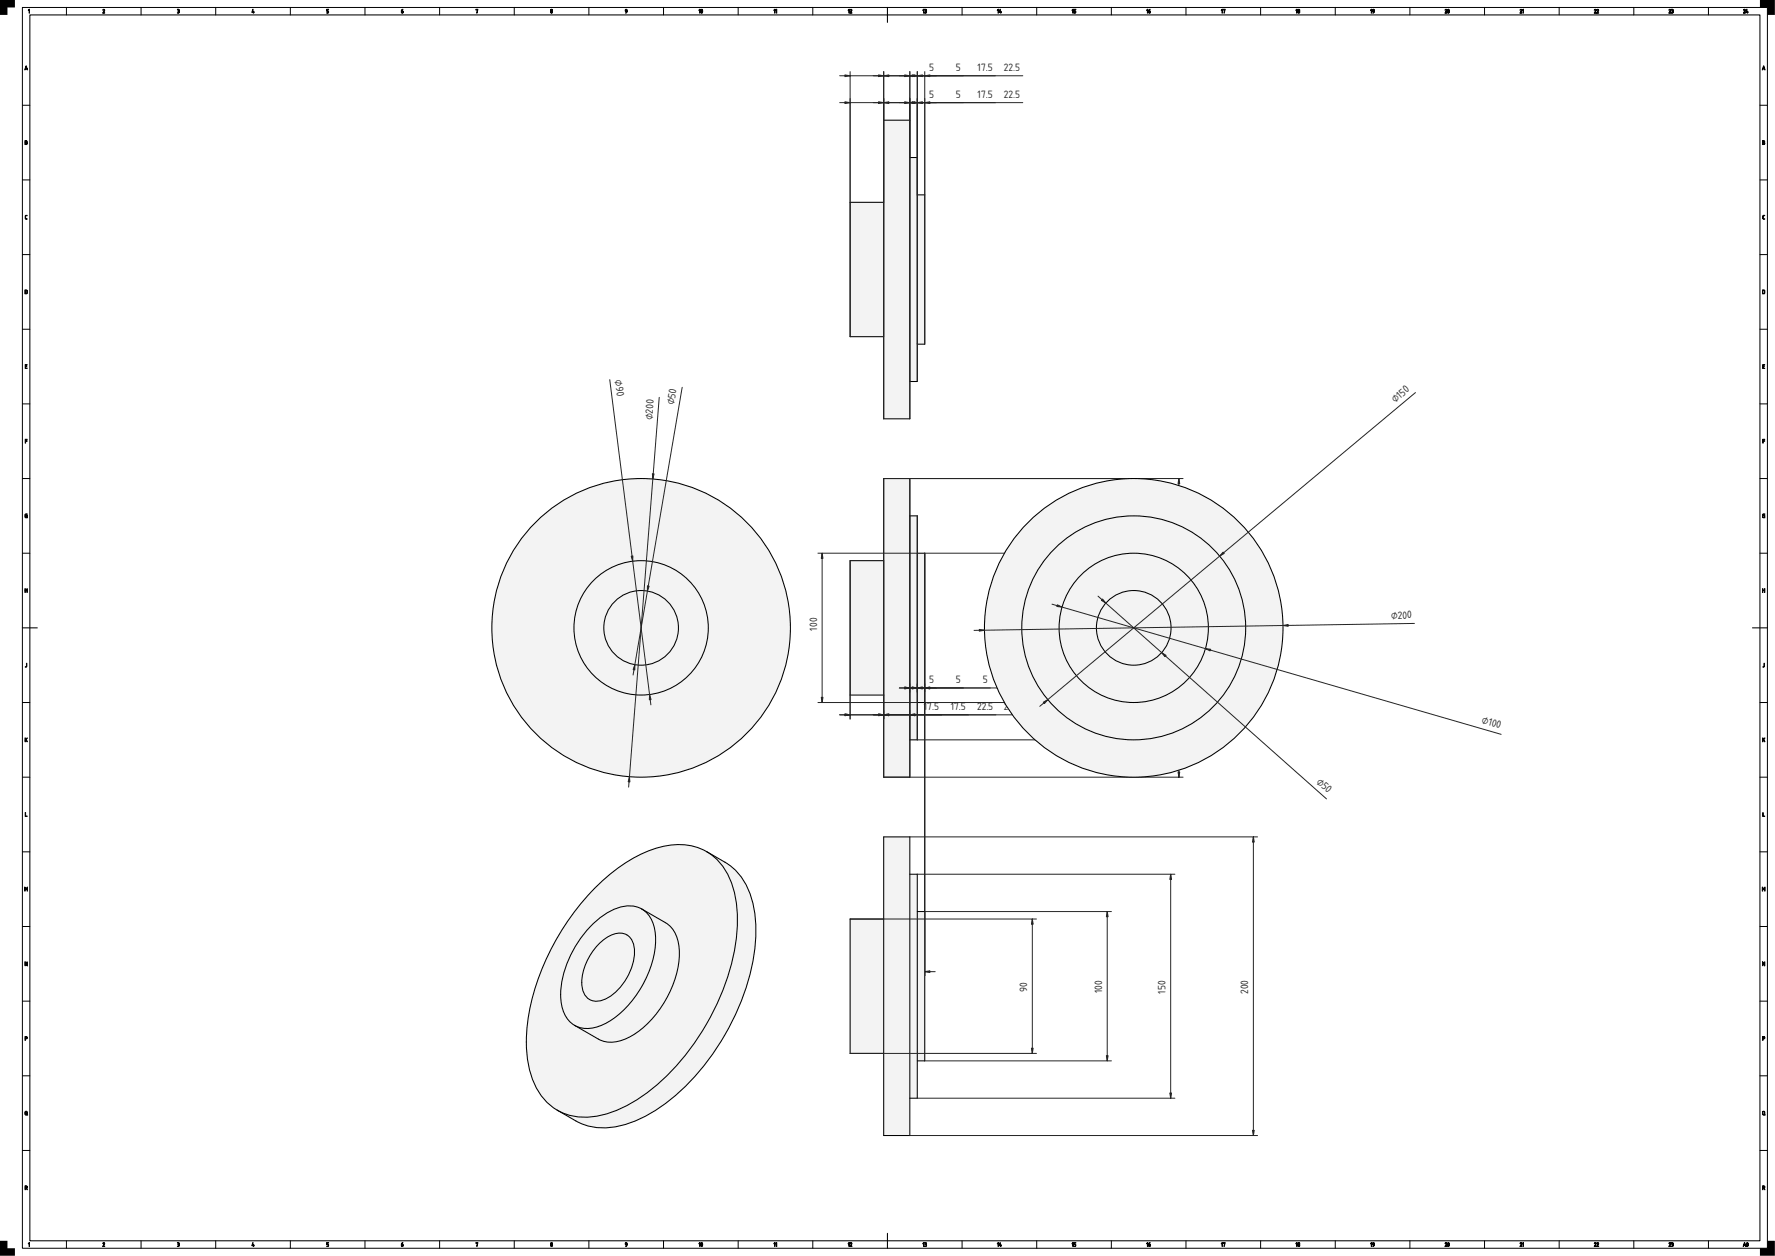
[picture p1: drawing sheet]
<svg xmlns="http://www.w3.org/2000/svg" width="1189mm" height="841mm" viewBox="0 0 1189 841" stroke-linecap="round" stroke-linejoin="round" font-family="sans-serif">
<defs><g id="words">
<g font-size="6.7" fill="#212529">
<text x="622" y="47">5</text>
<text x="640" y="47">5</text>
<text x="655" y="47">17.5</text>
<text x="672" y="47">22.5</text>
<text x="622" y="65">5</text>
<text x="640" y="65">5</text>
<text x="655" y="65">17.5</text>
<text x="672" y="65">22.5</text>
<text x="412" y="255" transform="rotate(83 412 255)">⌀90</text>
<text x="934" y="270" transform="rotate(-40 934 270)">⌀150</text>
<text x="451" y="271" transform="rotate(-80 451 271)">⌀50</text>
<text x="437" y="281" transform="rotate(-86 437 281)">⌀200</text>
<text x="932" y="414" transform="rotate(-1 932 414)">⌀200</text>
<text x="547" y="422" transform="rotate(-90 547 422)">100</text>
<text x="709" y="425" transform="rotate(-90 709 425)">100</text>
<text x="750" y="421" transform="rotate(-90 750 421)">175</text>
<text x="786" y="432" transform="rotate(-90 786 432)">200</text>
<text x="622" y="457">5</text>
<text x="640" y="457">5</text>
<text x="658" y="457">5</text>
<text x="619" y="475">1</text>
<text x="621" y="475">7.5</text>
<text x="637" y="475">17.5</text>
<text x="654" y="475">22.5</text>
<text x="672" y="475">22.5</text>
<text x="992" y="484" transform="rotate(16 992 484)">⌀100</text>
<text x="881" y="524" transform="rotate(42 881 524)">⌀50</text>
<text x="592" y="647">0</text>
<text x="688" y="664" transform="rotate(-90 688 664)">90</text>
<text x="738" y="665" transform="rotate(-90 738 665)">100</text>
<text x="781" y="665" transform="rotate(-90 781 665)">150</text>
<text x="836" y="666" transform="rotate(-90 836 666)">200</text>
</g>
</g></defs>
<path d="M20 10h1159v821h-1159zM594 5v10M15 420h10M1174 420h10M594 826v10" fill="none" stroke="#000" stroke-width=".7"/>
<g fill="none" stroke="#000" stroke-width=".67">
<path d="M15 5h1169v831h-1169zM44 5v5M94 5v5M144 5v5M194 5v5M244 5v5M294 5v5M344 5v5M394 5v5M444 5v5M494 5v5M544 5v5"/>
<path d="M644 5v5M694 5v5M744 5v5M794 5v5M844 5v5M894 5v5M944 5v5M994 5v5M1044 5v5M1094 5v5M1144 5v5M15 70h5"/>
<path d="M1179 70h5M15 120h5M1179 120h5M15 170h5M1179 170h5M15 220h5M1179 220h5M15 270h5M1179 270h5M15 320h5M1179 320h5M15 370h5"/>
<path d="M1179 370h5M594 420h.1M15 470h5M1179 470h5M15 520h5M1179 520h5M15 570h5M1179 570h5M15 620h5M1179 620h5M15 670h5M1179 670h5"/>
<path d="M15 720h5M1179 720h5M15 770h5M1179 770h5M44 831v5M94 831v5M144 831v5M194 831v5M244 831v5M294 831v5M344 831v5M394 831v5"/>
<path d="M444 831v5M494 831v5M544 831v5M644 831v5M694 831v5M744 831v5M794 831v5M844 831v5M894 831v5M944 831v5M994 831v5M1044 831v5"/>
<path d="M1094 831v5M1144 831v5"/>
</g>
<g fill="#000" stroke="#000" stroke-width=".67">
<path d="M20 6v3v-2h-1zM69 6l1 1-1 2h1h-1l1-2zM119 6h1v1a1 1 0 0 1 0 1 1 1 0 0 1-1 1 .7 .7 0 0 0 1-1 .7 .7 0 0 0-1-1h1zM169 6v2h1v1l-1-1zM219 6h1h-1v1l1 1v1h-1l1-1-1-1zM319 6h1l-1 3 1-3-1 1zM17 144h1l-1 1v1l1 1-1-1zM1181 144h1l-1 1v1l1 1-1-1zM17 244h1h-1v1h1h-1v1l1 1h-1zM1181 244h1h-1v1h1h-1v1l1 1h-1zM17 294h1h-1v1h1h-1v2zM1181 294h1h-1v1h1h-1v2z"/>
<path d="M17 344h1l-1 1v1h1v-1v2l-1-1zM1181 344h1l-1 1v1h1l-1-1h1v2l-1-1zM17 394v1h1v-1v3v-2h-1v2zM1181 394v1h1v-1v3v-2h-1v2zM18 444v2l-1 1 1-1zM1182 444v2l-1 1v-1zM17 494v1l1-1v1v2l-1-2v2zM1181 494v1l1-1-1 1 1 2-1-2v2zM17 544v2l1 1h-1zM1181 544v2l1 1h-1zM17 594v1l1-1v3v-2l-1 1v-1v2zM1180 594l1 1 1-1v3v-2l-1 1v-1l-1 2z"/>
<path d="M17 644l1 2v-2v3l-1-2v2zM1181 644l1 2v-2v3l-1-2v2zM20 832v3v-3l-1 1zM69 832h1l-1 2 1 1h-1l1-2zM119 832h1v1a1 1 0 0 1 0 1 1 1 0 0 1-1 0 .7 .7 0 0 0 1 0 .7 .7 0 0 0-1-1h1zM169 832v2l1-1v1v1l-1-1zM219 832h1h-1v1l1 1v1h-1l1-1-1-1zM319 832h1l-1 3 1-3-1 1z"/>
<path d="M269 7l1-1-1 1a.8 .8 0 0 1 1 0 1 1 0 0 1 0 2 .8 .8 0 0 1-1-1zM269 8h1z"/>
<path d="M369 8a.5 .5 0 0 0 1 0 .5 .5 0 0 0-1 0zM369 7a.5 .5 0 0 0 1 0 .5 .5 0 0 0-1 0zM369 6h1v1a.9 .9 0 0 1 0 1 .9 .9 0 0 1-1 0z"/>
<path d="M419 6a1.5 1.5 0 0 1 0 3l1-1-1-1zM419 7a.5 .5 0 0 0 1 0 .5 .5 0 0 0-1 0z"/>
<path d="M469 6v3v-2h-1zM470 6v3v-2zM470 6a1.2 1.2 0 0 1 1 1 1.2 1.2 0 0 1-1 2z"/>
<path d="M519 6v3v-2h-1zM520 6v3v-2h-1z"/>
<path d="M569 6v3v-2h-1zM569 6l2 1-1 2h1h-2l1-2z"/>
<path d="M619 6v3v-2h-1zM619 6h1l1 1a1 1 0 0 1 0 1 1.1 1.1 0 0 1-2 1 .7 .7 0 0 0 1-1 .7 .7 0 0 0 0-1z"/>
<path d="M668 6l1 3-1-2zM670 6v2h1l-1 1-1-1z"/>
<path d="M718 6l1 3-1-2zM719 6h2h-1v1l1 1-1 1h-1l1-1-1-1z"/>
<path d="M769 6v3v-2h-1zM770 7v-1v1a.8 .8 0 0 1 1 0 1.1 1.1 0 0 1-1 2 .8 .8 0 0 1-1-1z"/>
<path d="M819 6v3v-2h-1zM819 6h2l-1 3v-3l-1 1z"/>
<path d="M868 6l1 3-1-2zM869 8a.5 .5 0 0 0 1 0 .5 .5 0 0 0-1 0zM870 6l1 1a.9 .9 0 0 1 0 1 1 1 0 0 1-2 0z"/>
<path d="M918 6l1 3-1-2zM919 6h1a1.5 1.5 0 0 1 0 3v-1l-1-1zM919 7a.5 .5 0 0 0 1 0 .5 .5 0 0 0-1 0z"/>
<path d="M968 6l1 1-1 2h1h-1l1-2zM970 6v3l1-2zM970 6a1.2 1.2 0 0 1 1 1 1.2 1.2 0 0 1-1 2z"/>
<path d="M1018 6l1 1-1 2h1h-1l1-2zM1020 6v3v-2z"/>
<path d="M1068 6l1 1-1 2h1h-1l1-2zM1070 6l1 1-1 2h1h-1l1-2z"/>
<path d="M1118 6l1 1-1 2h1h-1l1-2zM1119 6h1l1 1a1 1 0 0 1 0 1 1.1 1.1 0 0 1-2 1 .7 .7 0 0 0 1-1 .7 .7 0 0 0 0-1z"/>
<path d="M1168 6l1 1-1 2h1h-1l1-2zM1170 6v2h1l-1 1-1-1z"/>
<path d="M17 44l1 3v-1l-1 1zM18 45l-1 1h1z"/>
<path d="M1181 44l1 3v-1l-2 1zM1181 45v1h1z"/>
<path d="M17 94l1 1v1v1h-1zM17 96v1l1-1zM17 94v1h1z"/>
<path d="M1181 94l1 1v1v1h-1zM1181 96v1l1-1zM1181 94v1h1z"/>
<path d="M17 194v3l1-1v-1zM17 194l1 1v2h-1z"/>
<path d="M1181 194v3l1-1v-1zM1181 194l1 1v2h-1z"/>
<path d="M17 694v1h1v-1zM17 694h1v1l-1 1v1z"/>
<path d="M1181 694v1h1v-1zM1181 694h1v1l-1 1v1z"/>
<path d="M17 744v2h1v-1zM17 744h1v3l-1-1z"/>
<path d="M1181 744v2l1-1zM1181 744h1v3l-1-1z"/>
<path d="M17 794v1h1v-1zM17 794h1v2v1v-1h-1v1z"/>
<path d="M1181 794v1h1v-1zM1181 794h1v2v1l-1-1v1z"/>
<path d="M269 832h1l-1 1a.8 .8 0 0 1 1 0 .8 .8 0 0 1 0 1 .8 .8 0 0 1-1 0zM269 833v1h1v-1z"/>
<path d="M369 834a.5 .5 0 0 0 1 0 .5 .5 0 0 0-1 0zM369 833a.5 .5 0 0 0 1 0 .5 .5 0 0 0-1 0zM369 832h1v1a.9 .9 0 0 1 0 1 .9 .9 0 0 1-1 0z"/>
<path d="M419 832a1.5 1.5 0 0 1 0 3l1-1-1-1zM419 833a.5 .5 0 0 0 1 0 .5 .5 0 0 0-1 0z"/>
<path d="M469 832v3v-3l-1 1zM470 832v2v-1zM470 832a1.2 1.2 0 0 1 1 1 1.2 1.2 0 0 1-1 1z"/>
<path d="M519 832v3v-3l-1 1zM520 832v3v-3l-1 1z"/>
<path d="M569 832v3v-3l-1 1zM569 832h2l-1 2 1 1h-2l1-2z"/>
<path d="M619 832v3v-3l-1 1zM619 832h1l1 1a1 1 0 0 1 0 1 1 1 0 0 1-2 0 .7 .7 0 0 0 1 0 .7 .7 0 0 0 0-1z"/>
<path d="M668 832l1 3-1-3v1zM670 832v2v-1l1 1-1 1-1-1z"/>
<path d="M718 832l1 3-1-3v1zM719 832h2h-1v1l1 1-1 1h-1l1-1-1-1z"/>
<path d="M769 832v3v-3l-1 1zM770 832v1a.8 .8 0 0 1 1 0 .8 .8 0 0 1-1 1 .8 .8 0 0 1-1 0zM770 833v1v-1z"/>
<path d="M819 832v3v-3l-1 1zM819 832h2l-1 3v-3l-1 1z"/>
<path d="M868 832l1 3-1-3v1zM869 834a.5 .5 0 0 0 1 0 .5 .5 0 0 0-1 0zM870 832l1 1a.9 .9 0 0 1 0 1 1 1 0 0 1-2 0z"/>
<path d="M918 832l1 3-1-3v1zM919 832h1a1.5 1.5 0 0 1 0 3v-1l-1-1zM919 833a.5 .5 0 0 0 1 0 .5 .5 0 0 0-1 0z"/>
<path d="M968 832h1l-1 2 1 1h-1l1-2zM970 832v2l1-1zM970 832a1.2 1.2 0 0 1 1 1 1.2 1.2 0 0 1-1 1z"/>
<path d="M1018 832h1l-1 2 1 1h-1l1-2zM1020 832v3v-3v1z"/>
<path d="M1068 832h1l-1 2 1 1h-1l1-2zM1070 832h1l-1 2 1 1h-1l1-2z"/>
<path d="M1118 832h1l-1 2 1 1h-1l1-2zM1119 832h1l1 1a1 1 0 0 1 0 1 1 1 0 0 1-2 0 .7 .7 0 0 0 1 0 .7 .7 0 0 0 0-1z"/>
<path d="M1168 832l1 3v-1l-1 1zM1168 833v1h1zM1170 832v2l1-1zM1170 832a1.2 1.2 0 0 1 1 1 1.2 1.2 0 0 1-1 1z"/>
</g>
<path d="M0 0h10v5h-5v5h-5zM1179 0h10v10h-5v-5h-5zM0 831h5v5h5v5h-10zM1179 836h5v-5h5v10h-10z" fill="#000"/>
<g fill="#f1f3f5">
<path d="M592 320h17v25h5v25h5v100h-5v25h-5v25h-17v-55h-23v-90h23z" fill-rule="evenodd"/>
<path d="M592 320h17v200h-17z" fill-rule="evenodd"/>
<path d="M569 375h23v90h-23z" fill-rule="evenodd"/>
<path d="M609 345h5v150h-5z" fill-rule="evenodd"/>
<path d="M614 370h5v100h-5z" fill-rule="evenodd"/>
</g>
<path d="M592 320h17v200h-17zM609 345h5v150h-5M592 375h-23v90h23M614 370h5v100h-5" fill="none" stroke="#000" stroke-width=".7"/>
<g fill="none" stroke="#212529" stroke-width=".67">
<path d="M609 320v200M754 320v175M790 320v200M792 320h-200v200h200M614 345v150h142M548 370h66M551 370v100M569 375v106M713 370v100M715 370h-96v283M548 470h66M562 479h123"/>
<path d="M602 461h79M619 470h96M592 651h34"/>
</g>
<g fill="#212529" stroke="#212529" stroke-width=".67">
<path d="M619 461l4-1v1z"/>
<path d="M611 460l3 1h-3z"/>
<path d="M614 461l4-1v1z"/>
<path d="M606 460l3 1h-3z"/>
<path d="M609 479l4-1v1z"/>
<path d="M588 478l4 1h-4z"/>
<path d="M592 479l3-1v1z"/>
<path d="M566 478l3 1h-3z"/>
<path d="M712 467h1v3z"/>
<path d="M713 370v4h-1z"/>
<path d="M754 320v4h-1z"/>
<path d="M753 492h1v3z"/>
<path d="M789 517h1v3z"/>
<path d="M790 320v4h-1z"/>
<path d="M551 370v4h-1z"/>
<path d="M550 467h1v3z"/>
<path d="M619 651l4-1v1z"/>
<path d="M616 650l3 1h-3z"/>
</g>
<g fill="#f1f3f5">
<circle cx="429" cy="420" r="100"/>
<circle cx="429" cy="420" r="45"/>
<circle cx="429" cy="420" r="25"/>
</g>
<g fill="none" stroke="#000" stroke-width=".7">
<circle cx="429" cy="420" r="100"/>
<circle cx="429" cy="420" r="45"/>
<circle cx="429" cy="420" r="25"/>
</g>
<path d="M408 254l28 218M457 259l-33 193M442 266l-21 261" fill="none" stroke="#212529" stroke-width=".67"/>
<g fill="#212529" stroke="#212529" stroke-width=".67">
<path d="M434 392h1l-1 4z"/>
<path d="M425 445v4l-1-1z"/>
<path d="M437 317h1l-1 4z"/>
<path d="M422 520v4h-1z"/>
<path d="M423 372h1v4z"/>
<path d="M435 465l1 3-1 1z"/>
</g>
<g fill="#f1f3f5">
<circle cx="759" cy="420" r="100"/>
<circle cx="759" cy="420" r="75"/>
<circle cx="759" cy="420" r="50"/>
<circle cx="759" cy="420" r="25"/>
</g>
<g fill="none" stroke="#000" stroke-width=".7">
<circle cx="759" cy="420" r="100"/>
<circle cx="759" cy="420" r="75"/>
<circle cx="759" cy="420" r="50"/>
<circle cx="759" cy="420" r="25"/>
</g>
<path d="M948 263l-252 210M735 399l153 136M705 405l300 87M947 417l-295 5" fill="none" stroke="#212529" stroke-width=".67"/>
<g fill="#212529" stroke="#212529" stroke-width=".67">
<path d="M778 437l3 2-1 1z"/>
<path d="M738 401l3 3-3-2z"/>
<path d="M807 434l4 1v1z"/>
<path d="M708 405l3 2-3-1z"/>
<path d="M819 370l1 1-3 1z"/>
<path d="M699 470l3-2-3 3z"/>
<path d="M859 419l4-1v1z"/>
<path d="M656 421l3 1-3 1z"/>
</g>
<g fill="#f1f3f5">
<path d="M592 80h17v25h5v25h5v100h-5v25h-5v25h-17v-55h-23v-90h23z" fill-rule="evenodd"/>
<path d="M592 80h17v200h-17z" fill-rule="evenodd"/>
<path d="M569 135h23v90h-23z" fill-rule="evenodd"/>
<path d="M609 105h5v150h-5z" fill-rule="evenodd"/>
<path d="M614 130h5v100h-5z" fill-rule="evenodd"/>
</g>
<path d="M592 80h17v200h-17zM609 105h5v150h-5M592 135h-23v90h23M614 130h5v100h-5" fill="none" stroke="#000" stroke-width=".7"/>
<path d="M562 51h123M569 48v177M592 48v232M609 48v232M614 48v207M619 48v182M562 69h123" fill="none" stroke="#212529" stroke-width=".67"/>
<g fill="#212529" stroke="#212529" stroke-width=".67">
<path d="M619 51l4-1v1z"/>
<path d="M611 50l3 1h-3z"/>
<path d="M614 51l4-1v1z"/>
<path d="M606 50l3 1h-3z"/>
<path d="M609 51l4-1v1z"/>
<path d="M588 50l4 1h-4z"/>
<path d="M592 51l3-1v1z"/>
<path d="M566 50l3 1h-3z"/>
<path d="M619 69l4-1v1z"/>
<path d="M611 68l3 1h-3z"/>
<path d="M614 69l4-1v1z"/>
<path d="M606 68l3 1h-3z"/>
<path d="M609 69l4-1v1z"/>
<path d="M588 68l4 1h-4z"/>
<path d="M592 69l3-1v1z"/>
<path d="M566 68l3 1h-3z"/>
</g>
<g fill="#f1f3f5">
<path d="M592 560h17v25h5v25h5v100h-5v25h-5v25h-17v-55h-23v-90h23z" fill-rule="evenodd"/>
<path d="M592 560h17v200h-17z" fill-rule="evenodd"/>
<path d="M569 615h23v90h-23z" fill-rule="evenodd"/>
<path d="M609 585h5v150h-5z" fill-rule="evenodd"/>
<path d="M614 610h5v100h-5z" fill-rule="evenodd"/>
</g>
<path d="M592 560h17v200h-17zM609 585h5v150h-5M592 615h-23v90h23M614 610h5v100h-5" fill="none" stroke="#000" stroke-width=".7"/>
<path d="M609 560h233M839 560v200M614 585h173M784 585v150M569 615h125M619 610h125M691 615v90M742 610v100M569 705h125M619 710h125M614 735h173M609 760h233" fill="none" stroke="#212529" stroke-width=".67"/>
<g fill="#212529" stroke="#212529" stroke-width=".67">
<path d="M741 707h1v3z"/>
<path d="M742 610v4h-1z"/>
<path d="M784 732h1l-1 3z"/>
<path d="M784 585l1 4h-1z"/>
<path d="M839 757h1l-1 3z"/>
<path d="M839 560l1 4h-1z"/>
<path d="M691 702h1l-1 3z"/>
<path d="M691 615l1 4h-1z"/>
</g>
<g fill="#f1f3f5">
<path d="M399 594a90 90 0 0 1 51-28 38 38 0 0 1 23 4 55 55 0 0 1 24 18 69 69 0 0 1 9 46 160 160 0 0 1-66 109 62 62 0 0 1-43 12 60 60 0 0 1-24-12 46 46 0 0 1-20-37 141 141 0 0 1 25-86l12-16z" fill-rule="evenodd"/>
<path d="M399 594a90 90 0 0 1 51-28 36 36 0 0 1 40 26 102 102 0 0 1-3 64 159 159 0 0 1-59 80 62 62 0 0 1-44 11 40 40 0 0 1-30-34 117 117 0 0 1 10-68 168 168 0 0 1 35-51z" fill-rule="evenodd"/>
<path d="M397 619a34 34 0 0 1 28-12l5 2 16 9a23 23 0 0 1 9 23 70 70 0 0 1-34 54 22 22 0 0 1-20 1l-16-9a23 23 0 0 1-9-23 72 72 0 0 1 21-45z" fill-rule="evenodd"/>
<path d="M397 619a34 34 0 0 1 28-12 19 19 0 0 1 14 20 68 68 0 0 1-36 59 18 18 0 0 1-23-4 38 38 0 0 1-2-33l6-13a74 74 0 0 1 13-17z" fill-rule="evenodd"/>
<path d="M473 570a55 55 0 0 1 24 18 69 69 0 0 1 9 46 160 160 0 0 1-66 109 62 62 0 0 1-43 12 60 60 0 0 1-24-12 45 45 0 0 0 41 0 135 135 0 0 0 59-57 135 135 0 0 0 20-80 45 45 0 0 0-20-36z" fill-rule="evenodd"/>
<path d="M430 609l16 9a23 23 0 0 1 9 23 70 70 0 0 1-34 54 22 22 0 0 1-20 1l-16-9a23 23 0 0 0 24-4 70 70 0 0 0 30-56 22 22 0 0 0-9-18z" fill-rule="evenodd"/>
<path d="M402 631a16 16 0 0 1 18-5 15 15 0 0 1 4 17 37 37 0 0 1-21 27 10 10 0 0 1-13-11 39 39 0 0 1 12-28z" fill-rule="evenodd"/>
</g>
<path d="M473 570a55 55 0 0 1 24 18 69 69 0 0 1 9 46 160 160 0 0 1-66 109 62 62 0 0 1-43 12 60 60 0 0 1-24-12M473 570a46 46 0 0 0-43 2 139 139 0 0 0-59 60 129 129 0 0 0-17 79 44 44 0 0 0 19 32M473 570a45 45 0 0 1 20 36 135 135 0 0 1-20 80 135 135 0 0 1-59 57 45 45 0 0 1-41 0M430 609l16 9a23 23 0 0 1 9 23 70 70 0 0 1-34 54 22 22 0 0 1-20 1l-16-9M430 609a23 23 0 0 0-24 3 69 69 0 0 0-30 58 21 21 0 0 0 9 17M430 609a23 23 0 0 1 9 23 70 70 0 0 1-34 53 22 22 0 0 1-20 2M402 631a16 16 0 0 1 18-5 15 15 0 0 1 4 17 37 37 0 0 1-21 27 10 10 0 0 1-13-11 39 39 0 0 1 12-28z" fill="none" stroke="#000" stroke-width=".7"/>
<use href="#words"/>
</svg>
